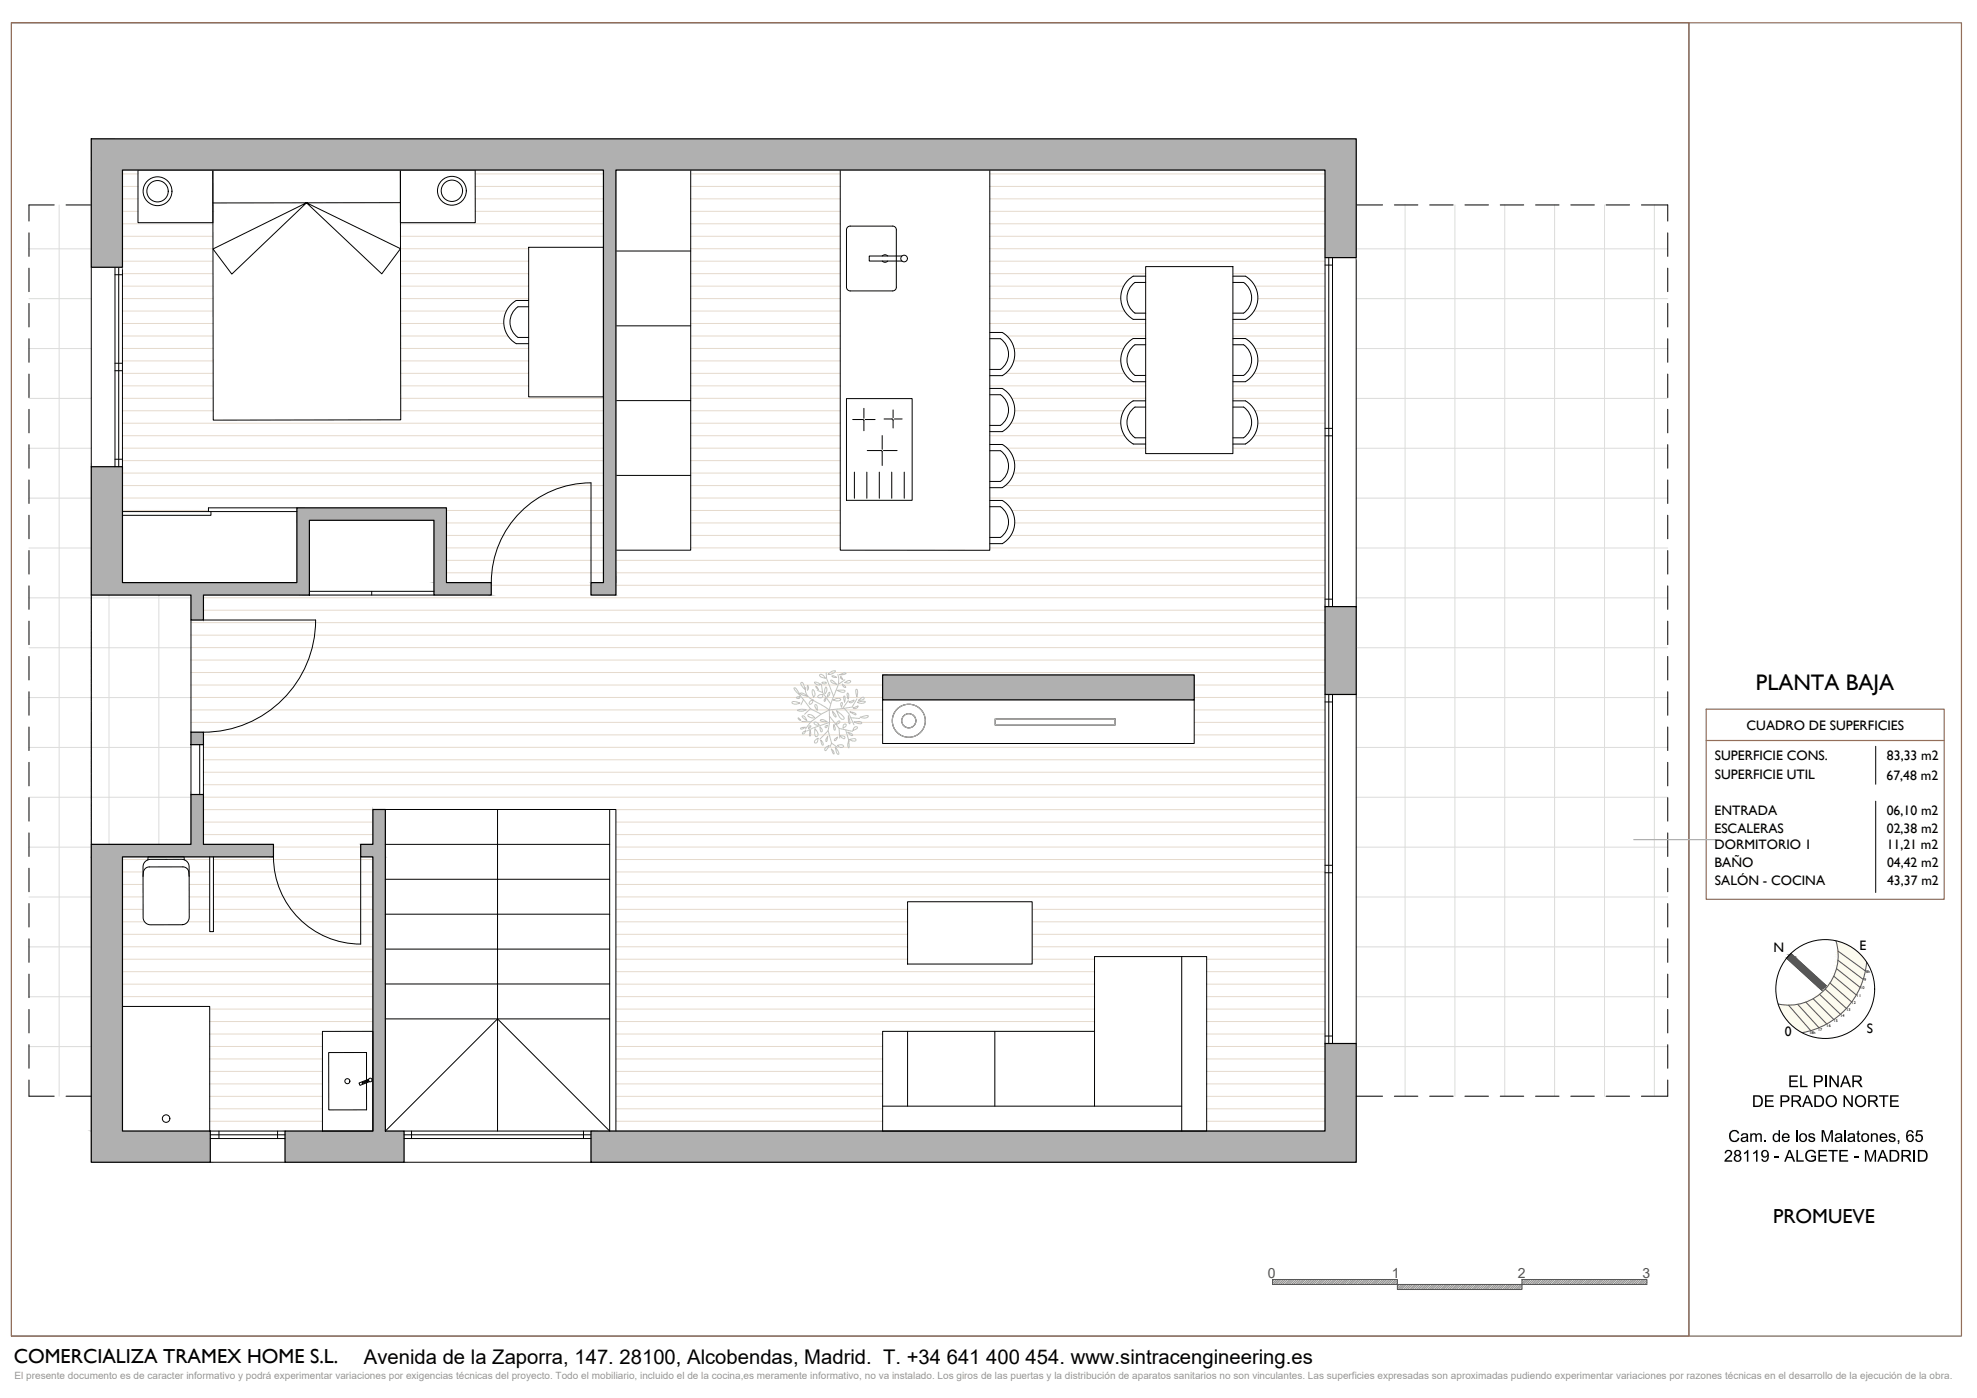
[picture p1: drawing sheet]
<svg xmlns="http://www.w3.org/2000/svg" width="420mm" height="297mm" viewBox="0 0 420 297" stroke-linecap="round" stroke-linejoin="round" font-family="sans-serif">
<defs><g id="words">
<text font-size="4.8" x="373.2" y="146.6">PLANTA BAJA</text>
<g font-size="4.3">
<text x="376.8" y="259.9">PROMUEVE</text>
<text x="2.9" y="289.7">COMERCIALIZA TRAMEX HOME S.L.</text>
<text x="77.3" y="289.7">Avenida de la Zaporra, 147. 28100, Alcobendas, Madrid. T. +34 641 400 454. www.sintracengineering.es</text>
</g>
<g font-size="3" fill="#545454">
<text x="269.5" y="271.5">0</text>
<text x="295.8" y="271.5">1</text>
<text x="322.6" y="271.5">2</text>
<text x="349" y="271.5">3</text>
</g>
<g font-size="2.9">
<text x="371.2" y="155.1">CUADRO DE SUPERFICIES</text>
<text x="364.5" y="161.5">SUPERFICIE CONS.</text>
<text x="401" y="161.5">83,33 m2</text>
<text x="364.5" y="165.6">SUPERFICIE UTIL</text>
<text x="400.9" y="165.6">67,48 m2</text>
<text x="364.4" y="173.2">ENTRADA</text>
<text x="401" y="173.2">06,10 m2</text>
<text x="364.4" y="177.1">ESCALERAS</text>
<text x="401" y="177.1">02,38 m2</text>
<text x="364.4" y="184.3">BAÑO</text>
<text x="364.4" y="180.4">DORMITORIO 1</text>
<text x="401" y="180.4">11,21 m2</text>
<text x="401" y="184.3">04,42 m2</text>
<text x="364.5" y="187.9">SALÓN - COCINA</text>
<text x="401.1" y="187.9">43,37 m2</text>
<text x="376.9" y="202.3">N</text>
<text x="395.2" y="201.9">E</text>
<text x="379.3" y="220.2">0</text>
<text x="396.7" y="219.6">S</text>
</g>
<text font-size="2.1" fill="#979797" x="3.1" y="293.1">El presente documento es de caracter informativo y podrá experimentar variaciones por exigencias técnicas del proyecto. Todo el mobiliario, incluido el de la cocina,es meramente informativo, no va instalado. Los giros de las puertas y la distribución de aparatos sanitarios no son vinculantes. Las superficies expresadas son aproximadas pudiendo experimentar variaciones por razones técnicas en el desarrollo de la ejecución de la obra.</text>
<g font-size=".9">
<text x="396.2" y="208.5">9</text>
<text x="396.6" y="206.7">8h</text>
<text x="392.4" y="214.8">13</text>
<text x="393.5" y="213.4">12</text>
<text x="394.7" y="211.8">11</text>
<text x="395.4" y="210.2">10</text>
<text x="384.5" y="219.7">18h</text>
<text x="386.4" y="219">17</text>
<text x="388.2" y="218.1">16</text>
<text x="389.7" y="217.2">15</text>
<text x="391.1" y="216">14</text>
</g>
</g></defs>
<g fill="none" stroke="#8f8f8f" stroke-width=".25">
<path d="M270.8 271.9l-.4 .4M271.3 271.9l-.9 .9M271.8 271.9l-1.1 1M272.2 271.9l-1 1M272.7 271.9l-1 1M273.2 271.9l-1.1 1M273.6 271.9l-1 1M274.1 271.9l-1 1M274.6 271.9l-1.1 1M275 271.9l-1 1M275.5 271.9l-1 1M276 271.9l-1.1 1"/>
<path d="M276.4 271.9l-1 1M276.9 271.9l-1 1M277.4 271.9l-1.1 1M277.9 271.9l-1.1 1M278.3 271.9l-1 1M278.8 271.9l-1.1 1M279.3 271.9l-1.1 1M279.7 271.9l-1 1M280.2 271.9l-1.1 1M280.7 271.9l-1.1 1M281.1 271.9l-1 1M281.6 271.9l-1.1 1"/>
<path d="M282.1 271.9l-1.1 1M282.6 271.9l-1.1 1M283 271.9l-1 1M283.5 271.9l-1.1 1M284 271.9l-1.1 1M284.5 271.9l-1.1 1M284.9 271.9l-1.1 1M285.4 271.9l-1.1 1M285.9 271.9l-1.1 1M286.3 271.9l-1.1 1M286.8 271.9l-1.1 1M287.3 271.9l-1.1 1"/>
<path d="M287.7 271.9l-1.1 1M288.2 271.9l-1.1 1M288.7 271.9l-1.1 1M289.1 271.9l-1.1 1M289.6 271.9l-1 1M290.1 271.9l-1.1 1M290.5 271.9l-1 1M291 271.9l-1 1M291.5 271.9l-1.1 1M291.9 271.9l-1 1M292.4 271.9l-1 1M292.9 271.9l-1.1 1"/>
<path d="M293.3 271.9l-1 1M293.8 271.9l-1 1M294.3 271.9l-1.1 1M294.7 271.9l-1 1M295.2 271.9l-1 1M295.7 271.9l-1.1 1M296.1 271.9l-1 1M296.6 271.9l-1 1M297 272l-1 .9M297 272.5l-.5 .4M297 272.9v.1M297.4 272.9l-.4 .5"/>
<path d="M297.9 272.9l-.9 1M298.4 272.9l-1.1 1.1M298.8 272.9l-1 1.1M299.3 272.9l-1 1.1M299.8 272.9l-1.1 1.1M300.2 272.9l-1 1.1M300.7 272.9l-1 1.1M301.2 272.9l-1.1 1.1M301.6 272.9l-1 1.1M302.1 272.9l-1 1.1M302.6 272.9l-1.1 1.1M303.1 272.9l-1.1 1.1"/>
<path d="M303.5 272.9l-1 1.1M304 272.9l-1.1 1.1M304.5 272.9l-1.1 1.1M304.9 272.9l-1 1.1M305.4 272.9l-1.1 1.1M305.9 272.9l-1.1 1.1M306.3 272.9l-1 1.1M306.8 272.9l-1.1 1.1M307.3 272.9l-1.1 1.1M307.7 272.9l-1 1.1M308.2 272.9l-1 1.1M308.7 272.9l-1.1 1.1"/>
<path d="M309.1 272.9l-1 1.1M309.7 272.9l-1.1 1.1M310.1 272.9l-1.1 1.1M310.6 272.9l-1.1 1.1M311.1 272.9l-1.1 1.1M311.5 272.9l-1.1 1.1M312 272.9l-1.1 1.1M312.5 272.9l-1.1 1.1M312.9 272.9l-1.1 1.1M313.4 272.9l-1.1 1.1M313.9 272.9l-1.1 1.1M314.3 272.9l-1.1 1.1"/>
<path d="M314.8 272.9l-1 1.1M315.3 272.9l-1.1 1.1M315.7 272.9l-1 1.1M316.2 272.9l-1 1.1M316.7 272.9l-1.1 1.1M317.1 272.9l-1 1.1M317.6 272.9l-1 1.1M318.1 272.9l-1.1 1.1M318.5 272.9l-1 1.1M319 272.9l-1 1.1M319.5 272.9l-1.1 1.1M319.9 272.9l-1 1.1"/>
<path d="M320.4 272.9l-1 1.1M320.9 272.9l-1.1 1.1M321.3 272.9l-1 1.1M321.8 272.9l-1 1.1M322.3 272.9l-1.1 1.1M322.7 272.9l-1 1.1M323.2 272.9l-1 1.1M323.5 273.1l-.9 .9M323.5 273.6l-.4 .4M323.8 271.9l-.3 .3M324.3 271.9l-.8 .8M324.7 271.9l-1 1"/>
<path d="M325.2 271.9l-1 1M325.7 271.9l-1.1 1M326.2 271.9l-1.1 1M326.6 271.9l-1 1M327.1 271.9l-1.1 1M327.6 271.9l-1.1 1M328.1 271.9l-1.1 1M328.5 271.9l-1.1 1M329 271.9l-1.1 1M329.5 271.9l-1.1 1M329.9 271.9l-1.1 1M330.4 271.9l-1.1 1"/>
<path d="M330.9 271.9l-1.1 1M331.3 271.9l-1 1M331.8 271.9l-1 1M332.3 271.9l-1.1 1M332.7 271.9l-1.1 1M333.2 271.9l-1 1M333.7 271.9l-1.1 1M334.1 271.9l-1 1M334.6 271.9l-1 1M335.1 271.9l-1.1 1M335.5 271.9l-1 1M336 271.9l-1 1"/>
<path d="M336.5 271.9l-1.1 1M336.9 271.9l-1 1M337.4 271.9l-1 1M337.9 271.9l-1.1 1M338.3 271.9l-1 1M338.8 271.9l-1 1M339.3 271.9l-1.1 1M339.7 271.9l-1 1M340.2 271.9l-1 1M340.7 271.9l-1.1 1M341.2 271.9l-1.1 1M341.6 271.9l-1 1"/>
<path d="M342.1 271.9l-1.1 1M342.6 271.9l-1.1 1M343 271.9l-1 1M343.5 271.9l-1.1 1M344 271.9l-1.1 1M344.4 271.9l-1 1M344.9 271.9l-1.1 1M345.4 271.9l-1.1 1M345.9 271.9l-1.1 1M346.3 271.9l-1 1M346.8 271.9l-1.1 1M347.2 271.9l-1 1"/>
<path d="M347.7 271.9l-1 1M348.2 271.9l-1.1 1M348.7 271.9l-1.1 1M349.2 271.9l-1.1 1M349.6 271.9l-1.1 1M350 272l-1 .9M350 272.4l-.5 .5M350 272.9h-.1"/>
</g>
<!-- layer: -TABIQUES -->
<g fill="none" stroke="#545454" stroke-width=".21">
<path d="M2.4 4.8h356.5v279.1h-356.5zM390.2 199.9a10.5 10.5 0 0 1-12.3 13.4M379.7 203.6l.9-1 7.8 7.1-1 1-7.7-7.1M380.1 213.6l4.7 5.4M382 213.4l4.6 5M383.8 212.9l4.4 4.7M385.3 212.2l4.4 4.4M386.7 211.3l4.4 4.2M387.9 210.1l4.5 4.2M388.9 208.9l4.6 4M389.7 207.4l4.8 4M390.3 205.8l5 4"/>
<path d="M390.6 202.1l5.8 4.2M390.6 204l5.4 4.1M396.7 204.4a16.6 16.6 0 0 1-13.7 15M270.4 271.9h26.6v1h-26.6zM297 272.9h26.5v1.1h-26.5zM323.5 271.9h26.5v1h-26.5z"/>
</g>
<!-- layer: SUELO VIVIENDA -->
<g fill="none" stroke="#e5dacd" stroke-width=".21">
<path d="M26 37h3.3M26 39.6h3.3M101 37h27.2M101 39.6h27.2M146.8 37h31.8M146.8 39.6h31.8M210.4 37h71.2M210.4 39.6h71.2M26 42.3h3.3M26 44.9h3.3M26 47.5h19.3M26 50.2h19.3"/>
<path d="M26 52.8h19.4M26 55.5h19.3M26 58.1h19.3M45.3 44.9h.1M49.2 58.1h.2M81.1 58.1h.1M85.1 47.5h43.1M85.1 50.2h43.1M85.1 52.8h27.3M85.1 55.5h27.3M85.1 58.1h27.3M101 42.3h27.2"/>
<path d="M101 44.9h27.2M146.8 42.3h31.8M146.8 44.9h31.8M146.8 47.5h31.8M146.8 50.2h31.8M146.8 52.8h31.8M146.8 55.5h31.8M146.8 58.1h31.8M210.4 42.3h71.2M210.4 44.9h71.2M210.4 47.5h71.2M210.4 50.2h71.2"/>
<path d="M210.4 52.8h71.2M210.4 55.5h71.2M210.4 58.1h33.1M262 58.1h19.6M26 79.3h19.3M26 60.8h19.3M26 63.4h19.3M26 66.1h19.3M26 68.7h19.3M26 71.4h19.3M26 74h19.3M26 76.7h19.3"/>
<path d="M85.1 60.8h27.3M85.1 63.4h27.3M85.1 66.1h22.5M85.1 68.7h22M85.1 71.4h22.9M85.1 74h27.3M85.1 76.7h27.3M85.2 79.3h27.2M146.8 79.3h31.8M146.8 60.8h31.8M146.8 63.4h31.8M146.8 66.1h31.8"/>
<path d="M146.8 68.7h31.8M146.8 71.4h31.8M146.8 74h31.8M146.8 76.7h31.8M210.4 60.8h28.4M210.4 63.4h27.8M210.4 66.1h28.6M210.4 68.7h33.1M213.7 79.3h25.3M214 71.4h29.5M215.4 76.7h22.8M215.5 74h23.3"/>
<path d="M262 68.7h19.6M262 71.4h19.6M266.5 79.3h15.1M266.5 66.1h15.1M266.7 60.8h14.9M266.7 74h14.9M267.3 63.4h14.3M267.3 76.7h14.3M26 82h19.3M26 84.6h19.3M26 87.3h19.3M26 89.9h102.2"/>
<path d="M26 92.6h102.2M26 95.2h102.2M26 97.9h102.2M85.2 82h27.2M85.2 84.6h43M85.2 87.3h43M146.8 82h31.8M146.8 84.6h31.8M146.8 87.3h31.8M146.8 89.9h31.8M146.8 92.6h31.8M146.8 95.2h31.8"/>
<path d="M146.8 97.9h31.8M210.4 82h33.1M210.4 92.6h28.6M214 95.2h29.5M214.9 89.9h23.3M215 84.6h28.5M215.5 97.9h66.1M215.6 87.3h23.2M262 82h19.6M262 84.6h19.6M262 95.2h19.6M266.5 92.6h15.1"/>
<path d="M266.7 87.3h14.9M267.3 89.9h14.3M26 100.5h102.2M26 103.2h102.2M26 105.8h102.2M26 108.5h18.3M94.9 108.5h33.3M94.9 111.1h33.3M94.9 113.8h33.3M94.9 116.4h33.3M94.9 119.1h33.3M130.9 119.1h150.7"/>
<path d="M146.8 100.5h31.8M146.8 103.2h31.8M146.8 105.8h31.8M146.8 108.5h31.8M146.8 111.1h31.8M146.8 113.8h31.8M146.8 116.4h31.8M210.4 105.8h71.2M210.4 116.4h71.2M213.7 103.2h67.9M214.8 113.8h66.8M215 108.5h66.6"/>
<path d="M215.4 100.5h66.2M215.6 111.1h66M40.6 132.3h241M40.6 135h241M40.6 137.6h241M43.2 127h238.4M43.2 129.7h238.4M94.9 121.7h33.3M104.4 124.4h21.2M130.9 121.7h150.7M130.9 124.4h150.7M40.6 140.2h241"/>
<path d="M40.6 142.9h241M40.6 145.5h147M40.6 148.2h147M40.6 150.8h147M40.6 153.5h147M43.2 156.1h144.4M43.2 158.8h238.4M253.8 145.5h27.8M253.8 148.2h27.8M253.8 150.8h27.8M253.8 153.5h27.8M253.8 156.1h27.8"/>
<path d="M43.2 161.4h238.4M43.2 164.1h238.4M43.2 166.7h238.4M43.2 169.4h238.4M43.2 172h36M43.2 174.7h36M43.2 177.3h36M58.1 180h18.6M130.9 172h150.7M130.9 174.7h150.7M130.9 177.3h150.7M130.9 180h150.7"/>
<path d="M26 182.6h5.5M26 185.3h4.4M26 187.9h4.4M26 190.6h4.4M26 193.2h4.4M26 195.9h4.7M26 198.5h53.2M39.1 182.6h5.5M39.9 195.9h4.7M40.2 185.3h4.4M40.2 187.9h4.4M40.2 190.6h4.4"/>
<path d="M40.2 193.2h4.4M45.4 182.6h33.8M45.4 185.3h33.8M45.4 187.9h33.8M45.4 190.6h33.8M45.4 193.2h33.8M45.4 195.9h33.8M130.9 182.6h150.7M130.9 185.3h150.7M130.9 187.9h150.7M130.9 190.6h150.7M130.9 193.2h62"/>
<path d="M130.9 195.9h62M130.9 198.5h62M219.4 193.2h62.2M219.4 195.9h62.2M219.4 198.5h62.2M26 201.2h53.2M26 203.8h53.2M26 206.5h53.2M26 209.1h53.2M26 211.8h53.2M44.6 214.4h34.6M44.6 217.1h34.6"/>
<path d="M44.6 219.7h23.9M130.9 201.2h62M130.9 203.8h62M130.9 206.5h101.7M130.9 209.1h101.7M130.9 211.8h101.7M130.9 214.4h101.7M130.9 217.1h101.7M130.9 219.7h56.7M219.4 201.2h62.2M219.4 203.8h13.2M256.4 203.8h25.2"/>
<path d="M256.4 206.5h25.2M256.4 209.1h25.2M256.4 211.8h25.2M256.4 214.4h25.2M256.4 217.1h25.2M256.4 219.7h25.2M44.6 222.4h23.9M44.6 225h23.9M44.6 227.6h23.9M44.6 230.3h23.9M44.6 232.9h23.9M44.6 235.6h23.9"/>
<path d="M44.6 238.2h23.9M130.9 222.4h56.7M130.9 225h56.7M130.9 227.6h56.7M130.9 230.3h56.7M130.9 232.9h56.7M130.9 235.6h56.7M130.9 238.2h56.7M256.4 222.4h25.2M256.4 225h25.2M256.4 227.6h25.2M256.4 230.3h25.2"/>
<path d="M256.4 232.9h25.2M256.4 235.6h25.2M256.4 238.2h25.2"/>
</g>
<!-- layer: 7-sombreado -->
<g fill="none" stroke="#dbdbdb" stroke-width=".21">
<path d="M6.2 52.9h13.2M12.6 43.5v189.4M288.2 52.9h66.2M298.6 43.5v189.4M309.2 43.5v189.4M319.8 43.5v189.4M330.4 43.5v189.4M341 43.5v189.4M351.6 43.5v189.4M6.2 74.1h13.2M6.2 63.5h13.2M288.2 74.1h66.2"/>
<path d="M288.2 63.5h66.2M6.2 95.2h13.2M6.2 84.7h13.2M288.2 95.2h66.2M288.2 84.7h66.2M6.2 116.4h13.2M6.2 105.8h13.2M288.2 116.4h66.2M288.2 105.8h66.2M6.2 137.6h34.4M6.2 127h34.4M23.2 126.4v53"/>
<path d="M33.8 126.4v53M288.2 137.6h66.2M288.2 127h66.2M6.2 158.8h34.4M6.2 148.2h34.4M288.2 158.8h66.2M288.2 148.2h66.2M6.2 169.4h34.4M6.2 180h13.2M288.2 180h66.2M288.2 169.4h66.2M6.2 190.6h13.2"/>
<path d="M288.2 190.6h66.2M6.2 211.8h13.2M6.2 201.2h13.2M288.2 211.8h66.2M288.2 201.2h66.2M6.2 222.4h13.2M288.2 222.4h66.2"/>
</g>
<!-- layer: MUROS -->
<g fill="#b0b0b0" stroke="#b0b0b0" stroke-width=".21">
<path d="M63.1 107.9l31.8 2.6v-2.6zM63.1 107.9l31.8 2.6h-31.8z"/>
<path d="M92.2 110.5l2.7 13.3v-13.3zM92.2 110.5l2.7 13.3h-2.7z"/>
<path d="M63.1 110.5l2.7 13.3v-13.3zM63.1 110.5l2.7 13.3h-2.7z"/>
<path d="M19.4 99.2l6.6 24.6v-24.6zM19.4 99.2l6.6 24.6h-6.6z"/>
<path d="M92.2 123.8l12.2 2.6v-2.6zM92.2 123.8l12.2 2.6h-12.2z"/>
<path d="M19.4 123.8l46.4 2.6v-2.6zM19.4 123.8l46.4 2.6h-46.4z"/>
<path d="M40.6 126.4l2.6 5.3v-5.3zM40.6 126.4l2.6 5.3h-2.6z"/>
<path d="M281.6 128.9l6.6 18.7v-18.7zM281.6 128.9l6.6 18.7h-6.6z"/>
<path d="M187.6 143.4l66.2 5.3v-5.3zM187.6 143.4l66.2 5.3h-66.2z"/>
<path d="M40.6 155.6l2.6 2.6v-2.6zM40.6 155.6l2.6 2.6h-2.6z"/>
<path d="M79.2 172l2.7 7.4v-7.4zM79.2 172l2.7 7.4h-2.7z"/>
<path d="M40.6 168.8l2.6 10.6v-10.6zM40.6 168.8l2.6 10.6h-2.6z"/>
<path d="M76.7 179.4l5.2 2.7v-2.7zM76.7 179.4l5.2 2.7h-5.2z"/>
<path d="M19.4 179.4l38.7 2.7v-2.7zM19.4 179.4l38.7 2.7h-38.7z"/>
<path d="M281.6 221.7l6.6 18.6v-18.6zM281.6 221.7l6.6 18.6h-6.6z"/>
<path d="M79.2 182.1l2.7 58.2v-58.2zM79.2 182.1l2.7 58.2h-2.7z"/>
<path d="M19.4 182.1l6.6 58.2v-58.2zM19.4 182.1l6.6 58.2h-6.6z"/>
<path d="M125.6 240.3l162.6 6.6v-6.6zM125.6 240.3l162.6 6.6h-162.6z"/>
<path d="M60.6 240.3l25.3 6.6v-6.6zM60.6 240.3l25.3 6.6h-25.3z"/>
<path d="M19.4 240.3l25.3 6.6v-6.6zM19.4 240.3l25.3 6.6h-25.3z"/>
<path d="M19.4 29.5l268.8 6.6v-6.6zM19.4 29.5l268.8 6.6h-268.8z"/>
<path d="M281.6 36.1l6.6 18.6v-18.6zM281.6 36.1l6.6 18.6h-6.6z"/>
<path d="M19.4 36.1l6.6 20.7v-20.7zM19.4 36.1l6.6 20.7h-6.6z"/>
<path d="M128.2 36.1l2.7 87.7v-87.7zM128.2 36.1l2.7 87.7h-2.7z"/>
<path d="M125.6 123.8l5.3 2.6v-2.6zM125.6 123.8l5.3 2.6h-5.3z"/>
</g>
<g fill="none" stroke="#000" stroke-width=".21">
<path d="M29.3 36.1h15.9l.1 11.2h-16zM45.2 36.1h39.9l.1 53.1-39.9 .1zM85.1 36.1h15.9v11.2h-15.9zM146.8 36.1v80.8h-15.9M178.6 36.1v80.8h31.8v-80.8M19.4 56.8v42.4M24.4 56.8v42.4M24.4 58.4h1.6M25.2 56.8v42.4M26 56.8v42.4M85.1 43.1h-20l16 15.1 4-5.4-20-9.7-19.8 9.8 4 5.3 15.8-15.1h-19.9M112.4 52.5h15.8v31.8h-15.8z"/>
<path d="M130.9 53.3h15.9M243.5 58.7h-2.7a5.3 5.3 0 0 0 0 9.2h2.7M243.5 56.6h18.5v39.8h-18.5zM262 58.7h2.7M264.7 58.7a5.3 5.3 0 0 1 0 9.2M281.6 54.7v74.2M281.6 56.3h1.6M282.4 54.7v74.2M283.2 54.7v74.2M288.2 54.7v74.2M24.4 78.8h1.6M24.4 77.2h1.6"/>
<path d="M112.4 63.8h-2.7a5.3 5.3 0 0 0 0 9.2h2.7M112.4 65.2h-2.3a4 4 0 0 0 0 6.5h2.3M130.9 69.2h15.9M210.4 70.6h2.6a5.3 5.3 0 0 1 0 9.2h-2.6M210.4 72h2.2a4 4 0 0 1 0 6.5h-2.2M241.2 60h2.3M241.2 60a4 4 0 0 0 0 6.5h2.3M243.5 71.9h-2.7a5.3 5.3 0 0 0 0 9.2M243.5 73.3l-2.3-.1a4 4 0 0 0 0 6.6h2.3M262 73.3l2.3-.1a4 4 0 0 1 0 6.6h-2.3M262 71.9h2.7M262 67.9h2.7"/>
<path d="M262 60h2.3M264.3 60a4 4 0 0 1 0 6.5h-2.3M264.7 71.9a5.3 5.3 0 0 1 0 9.2M24.4 97.6h1.6M130.9 85.1h15.9M210.4 95.8h2.2a4 4 0 0 1 0 6.5h-2.2M210.4 82.5h2.6a5.3 5.3 0 0 1 0 9.2h-2.6M210.4 94.4h2.6M210.4 83.9h2.2M212.6 83.9a4 4 0 0 1 0 6.5h-2.2M213 94.4a5.3 5.3 0 0 1 0 9.2h-2.6M240.8 81.1h2.7"/>
<path d="M243.5 85.2h-2.7a5.3 5.3 0 0 0 0 9.1h2.7M243.5 86.5h-2.3a4 4 0 0 0 0 6.5h2.3M262 86.5h2.3a4 4 0 0 1 0 6.5h-2.3M262 85.2h2.7M262 94.3h2.7M262 81.1h2.7M264.7 85.2a5.3 5.3 0 0 1 0 9.1M281.6 91h1.6M281.6 92.6h1.6M26 108.7h37.1M44.8 108.7v.8h-18.8M63.1 107.9h-18.8v.8"/>
<path d="M130.9 101h15.9M210.4 106.3h2.6a5.3 5.3 0 0 1 0 9.2h-2.6M210.4 107.7h2.2a4 4 0 0 1 0 6.5h-2.2M43.2 131.7h23.9M65.8 126.4h26.4M65.8 125.6h26.4M67.1 131.7a23.8 23.8 0 0 1-23.9 23.9M79 125.6v.8M104.4 123.8a21.2 21.2 0 0 1 21.2-21.2v21.2M281.6 127.3h1.6M40.6 158.2v10.6M42.4 158.2v10.6"/>
<path d="M43.2 158.2v10.6M187.6 148.7v9.3h66.2v-9.3M211.5 152.8h25.5v1.3h-25.5zM281.6 147.6v74.1M281.6 149.1h1.6M282.4 147.6v74.1M283.2 147.6v74.1M288.2 147.6v74.1M44.6 182.1v15.8h.8v-15.8M58.1 182.1a18.5 18.5 0 0 0 18.6 18.5v-18.5M192.9 191.6h26.5v13.2h-26.5zM281.6 185.4h1.6"/>
<path d="M281.6 183.9h1.6M192.9 219.1v15.9M211.4 219.1v15.9M232.6 219.1h-45v21.2h68.8v-37.1h-23.8v31.8M251.1 203.2v37.1M187.6 235h63.5M281.6 220.1h1.6M44.7 240.3h15.9M44.7 246.9h15.9M44.7 241.1h15.9M44.7 241.9h15.9M46.5 240.3v1.6"/>
<path d="M59 240.3v1.6M85.9 240.3h39.7M85.9 246.9h39.7M85.9 241.1h39.7M85.9 241.9h39.7M87.5 240.3v1.6M124 240.3v1.6M130.9 240.3v-68.3h-1.3v68.3"/>
<circle cx="33.5" cy="40.6" r="3.1"/>
<circle cx="33.5" cy="40.6" r="2.27"/>
<circle cx="96" cy="40.5" r="3.1"/>
<circle cx="96" cy="40.5" r="2.27"/>
<circle cx="193.1" cy="153.1" r="3.5"/>
<circle cx="193.1" cy="153.1" r="1.51"/>
</g>
<!-- layer: -SANITARIOS -->
<g fill="none" stroke="#000" stroke-width=".21">
<path d="M180.1 48.3l.6-.3h9a.8 .8 0 0 1 .8 .8v12.2a.8 .8 0 0 1-.8 .8h-9a.8 .8 0 0 1-.8-.8v-12.2zM187.5 55.5l.6 .2 .6-.2M187.5 54.4l.6-.3 .6 .3M191.7 54.4h-7v1.1h7M179.9 84.7h14v21.6h-14zM181.2 89.1h2.1l.3 .2v2.2M183.6 86.8v2.1M183.9 89.1h2.1M184.3 95.7h2.9l.3 .2v3M187.5 92.5v3M187.7 95.7h3M187.9 89h1.6"/>
<path d="M189.5 89l.3 .3M189.8 87.1v1.7M189.8 89.3v1.6M190.1 89h1.6M181.6 100.3v5.6M184.2 100.3v5.6M186.9 100.3v5.6M189.5 100.3v5.6M192.2 100.3v5.6M31.5 182.1h7.6l.1 .6a1.61 1.61 0 0 1 1 1.5v10.7a1.59 1.59 0 0 1-1.6 1.6h-6.6a1.59 1.59 0 0 1-1.6-1.6v-10.7a2.21 2.21 0 0 1 1.1-1.6zM39.2 182.7l-.6-.1h-6.6l-.6 .1M40.2 186.2a2.02 2.02 0 0 0-.4-1.6l-.7-.4h-7.4a1.27 1.27 0 0 0-1.2 1l-.1 1"/>
<path d="M26 213.8h18.6v26.5M68.5 219.1h10.7v21.2h-10.7zM77.9 229.5v-5.9h-8.1l.1 12.2h8v-5.7M77.9 229.6v.3M78.3 229.5l-1.4 .5 .1 .2 1.4-.5M78.3 229.3l-2 .8 .2 .5 2-.8"/>
<circle cx="192.1" cy="54.9" r=".7"/>
<circle cx="35.3" cy="237.7" r=".8"/>
<circle cx="73.8" cy="229.7" r=".53"/>
<circle cx="78.7" cy="229.5" r=".39"/>
</g>
<!-- layer: -AUXILIARES -->
<g fill="none" stroke="#000" stroke-width=".21">
<path d="M6.2 49.5v5M6.2 57v5M11.5 43.5h-5.3v3.5M14 43.5h5.4M288.2 43.5h5.6M296.3 43.5h5M303.8 43.5h5M311.3 43.5h5M318.8 43.5h5M326.3 43.5h5M333.8 43.5h5M341.3 43.5h5"/>
<path d="M348.8 43.5h5.6v3.5M354.4 49.5v5M354.4 57v5M6.2 64.5v5M6.2 72v5M6.2 79.5v5M354.4 64.5v5M354.4 72v5M354.4 79.5v5M6.2 87v5M6.2 94.5v5M354.4 87v5"/>
<path d="M354.4 94.5v5M6.2 102v5M6.2 109.5v5M6.2 117v5M354.4 102v5M354.4 109.5v5M354.4 117v5M6.2 124.5v5M6.2 132v5M6.2 139.5v5M19.4 126.4v53M354.4 124.5v5"/>
<path d="M354.4 132v5M354.4 139.5v5M6.2 147v5M6.2 154.5v5M354.4 147v5M354.4 154.5v5M6.2 162v5M6.2 169.5v5M6.2 177v5M354.4 162v5M354.4 169.5v5M354.4 177v5"/>
<path d="M6.2 184.5v5M6.2 192v5M6.2 199.5v5M354.4 184.5v5M354.4 192v5M354.4 199.5v5M6.2 207v5M6.2 214.5v5M354.4 207v5M354.4 214.5v5M6.2 222v5M6.2 229.5v3.4h5.3"/>
<path d="M14 232.9h5.4M288.2 232.9h5.6M296.3 232.9h5M303.8 232.9h5M311.3 232.9h5M318.8 232.9h5M326.3 232.9h5M333.8 232.9h5M341.3 232.9h5M354.4 229.5v3.4h-5.6M354.4 222v5"/>
</g>
<!-- layer: -PAREDES -->
<g fill="none" stroke="#000" stroke-width=".21">
<path d="M40.6 131.7v23.9M81.9 172h47.7M81.9 179.4h47.7M105.7 172v68.3M81.9 186.8h47.7M81.9 194.2h47.7M81.9 216.5h47.7M81.9 201.7h47.7M81.9 209.1h47.7M81.9 240.3l23.8-23.8 23.9 23.8"/>
<circle cx="387.9" cy="210.1" r="10.5"/>
</g>
<!-- layer: MUROS -->
<g fill="none" stroke="#b0b0b0" stroke-width=".25">
<path d="M211.5 152.8h25.5v1.3h-25.5zM347.2 178.4h17.4"/>
<circle cx="193.1" cy="153.1" r="3.5"/>
<circle cx="193.1" cy="153.1" r="1.51"/>
</g>
<!-- layer: CAY -->
<g fill="none" stroke="#bbd8b1" stroke-width=".21">
<path d="M168.3 149.2l.6-.1 1.1 .3a1.1 1.1 0 0 1-1.7-.2zM168.7 146.2l.3-.1 .2 .3 .9 1.4-.9-.8zM169.3 148.2l.7-.2a.34 .34 0 0 1-.3 .4 .34 .34 0 0 1-.4-.2zM169.5 150.9l.9-.2 .9 .1-.9 .3-.8-.1zM169.6 152.5l.6 .6-.3-.2zM170.1 147.3h.7l.8 .6-1.2-.3zM170.1 147.9l2.1 2.7 2.3 1.1M170.2 154.7l.9-.2a.74 .74 0 0 1-1 .3zM170.2 145.1l.1-.1a.47 .47 0 0 1 .6 .6l.2 .9-.7-.8-.2-.4zM170.5 152.1a1 1 0 0 1 1 1l-.9-.7zM170.6 155.7l.6-.4a.52 .52 0 0 1-.6 .6zM170.8 148.6l-.6 1.2"/>
<path d="M171.7 145.6a.79 .79 0 0 1-.1 1.1zM171.7 151.9h.1a1.18 1.18 0 0 1 1.3 .5 .98 .98 0 0 1-1.4-.5zM172.1 154.2a.17 .17 0 0 1 .2 0 .17 .17 0 0 1 0 .3l-.5 .3zM172.2 155.1a1 1 0 0 1-.1 1.3l-.1-.2zM172.2 149l.6-.3a.65 .65 0 0 1-.8 .9v-.3zM172.2 150.6l-1.2 1.2M172.3 153.4l-1.1 1.5M172.7 146.6a1.03 1.03 0 0 1 .2 1.5 1.7 1.7 0 0 1-.2-1.5zM173 153.5a.77 .77 0 0 1 1.1 .5h-.7zM173.1 145h.5l.7 .4a.88 .88 0 0 1-1.2-.4zM173.2 149.8a.37 .37 0 0 1 .4 .1 .37 .37 0 0 1 .1 .4v.6l-.5-.7zM173.2 154.9l.5 .6a.53 .53 0 0 1 .2 .7 .53 .53 0 0 1-.6 .3l-.2-.5z"/>
<path d="M173.2 157.3l.7-.4-.3 .9a.3 .3 0 0 1-.5 0 .3 .3 0 0 1 .1-.5zM173.4 145.8l.3 .3 .2 .4zM173.7 146.6l1.1 .6M174 147.8l.9-.2a.58 .58 0 0 1-.4 .6 .58 .58 0 0 1-.7-.2zM174.2 143.3a1.01 1.01 0 0 1 1.2 .8l-.9-.3-.3-.3zM174.3 154.4a.66 .66 0 0 1 .3 1.1 .81 .81 0 0 1-.3-1.1zM174.4 153a1.23 1.23 0 0 1 1.3 .3h-.8l-.5-.2zM174.5 157.3a.7 .7 0 0 1 .3 1l-.1-.1zM174.6 145.4l.2 1.8 1.7 2.3M174.7 145h.1a.55 .55 0 0 1 .8 .1l-.4 .2zM175.4 148.4l.1 .2-.3 .5v-.3zM175.4 154.3l.4-.2a.35 .35 0 0 1 0 .4 .35 .35 0 0 1-.4 .1z"/>
<path d="M175.5 158.8l.7-.4-.7 1.1a.36 .36 0 0 1-.3-.3 .36 .36 0 0 1 .3-.4zM175.5 146l.2 .2v.4l-.3 .8-.1-.8zM175.6 142.9l.1 1.3 1.5 3.8M175.9 156.4l-.1 .9-.2 .3a.84 .84 0 0 1 .3-1.2zM176 143.3a1.45 1.45 0 0 1 1.6-.7 1.56 1.56 0 0 1-1.6 .7zM176 155.3l-1.7 1.8M176.2 147.1l.2 .1-.1 .4-.5 .5zM176.2 150.8l-1.7 .9-2.2 1.7-1.9-.1M176.3 152.2l2 2.6 .2 2M176.3 153.5l-.3 1.8 .7 2.6-.3 .8M176.6 144.5h.3l.9 .9a1.02 1.02 0 0 1-1.2-.8zM176.7 159.2a.66 .66 0 0 1 .4 1z"/>
<path d="M176.7 157.9l1.2 .9M176.8 143.6l1 .3a.76 .76 0 0 1-1-.3zM176.9 151.1l.8 1.2a.78 .78 0 0 1-.7-1zM177.1 148.7a1.26 1.26 0 0 1 1.4-.2l.2 .1a.72 .72 0 0 1-1.1 .3zM177.2 154a.92 .92 0 0 1 .2 1.1l-.2-.4zM177.5 157l.5-.4a.68 .68 0 0 1-.7 .8zM177.5 158.7l.7 1.1v.5a.9 .9 0 0 1-.6-1.1zM177.8 151l1.5 1.4v.4h-.3l-.6-.4zM177.9 146.7l1.4-.1 .3 .1a.52 .52 0 0 1-.4 .5 .52 .52 0 0 1-.6-.2zM178 153.4l.1-.1a.22 .22 0 0 1 .3-.1 .22 .22 0 0 1 0 .4l-.7 .3zM178 158.4a.88 .88 0 0 1 1.3 .2l-.3 .2a.87 .87 0 0 1-1-.4zM178.1 143.3a4.3 4.3 0 0 1-.4 3.3l-.7 1.8-.8 2.4-1.8-1.1a8.5 8.5 0 0 1-2.9-2l-.3-.7v-.9"/>
<path d="M178.3 154.8l2.9 .6M178.4 156.3l1 .2a.24 .24 0 0 1 .1 .3 .24 .24 0 0 1-.3 .1zM178.4 143.4l1.4-.4a.59 .59 0 0 1-.9 .4zM178.6 143.7l.5 .7-.1-.1a.39 .39 0 0 1-.4-.6zM178.8 149.3a.41 .41 0 0 1 .3 .3 .41 .41 0 0 1-.2 .4l-.1 .2-.1-.6zM179 145.4a.74 .74 0 0 1 .7 .7 .76 .76 0 0 1-.7-.7zM179.3 154a.3 .3 0 0 1 .4-.2 .3 .3 0 0 1 0 .5l-.5 .4zM179.3 147.9a.7 .7 0 0 1 .3 1.1l-.1 .2zM179.4 150.5l1 1.1 1.1 2.4M179.5 145a.89 .89 0 0 1 1.3-.3l-.1 .3-.3 .1zM179.6 144.4l-1.4 1M179.7 155.1l.8 2.5"/>
<path d="M180.1 147.3a.63 .63 0 0 1 .2 1l-.1 .2zM180.2 155.6l.6 .2 .4 .4a.4 .4 0 0 1-.4 .1 .4 .4 0 0 1-.3-.3zM180.3 148.8l-1.2 1.7-2.9 .3 .1 2.7-3.5 1.2-1.4 .6M180.3 152.1l.3 1.7a1.14 1.14 0 0 1-.3-1.3zM180.4 157.3v.3a1.12 1.12 0 0 1 0 1.3l-.2-.5zM180.4 149.1l1-.4a.56 .56 0 0 1-.3 .6 .56 .56 0 0 1-.7-.2zM180.5 157.1l1.2-.2a.27 .27 0 0 1 .2 .4 .27 .27 0 0 1-.3 .2zM180.7 151.3l.9 .2 .3 .3-.2 .1zM180.8 152.5l1.9 .2M181.3 150.4l.4-.1a.47 .47 0 0 1 .7-.2l-.4 .4a.49 .49 0 0 1-.7-.1zM181.5 153.4l1.1-.1 .5 .2v.1a1.41 1.41 0 0 1-1.6-.2zM181.6 154.6a.33 .33 0 0 1 .3-.2 .33 .33 0 0 1 .3 .3l-.9 .5z"/>
<path d="M182 146.5a.8 .8 0 0 1 .2 1.2l-.1 .3-.2-1.2zM182.1 148.5l-1 1.7-2 .3M182.2 149.2l.9-.2a.54 .54 0 0 1 .8 .2l-.7 .3zM182.5 148.8l.8-.6a.24 .24 0 0 1 .4 .1 .24 .24 0 0 1-.2 .3zM182.8 152.4l1.1-.3h.6a.89 .89 0 0 1-1.4 .4z"/>
</g>
<!-- layer: -PILARES Y FACHADA -->
<path d="M19.4 29.5h268.8v25.2h-6.6v-18.6h-150.7v90.3h-5.3v-2.6h2.6v-87.7h-102.2v20.7h-6.6zM19.4 99.2h6.6v24.6h37.1v-15.9h31.8v15.9h9.5v2.6h-12.2v-15.9h-26.4v15.9h-22.6v5.3h-2.6v-5.3h-21.2zM281.6 128.9h6.6v18.7h-6.6zM40.6 155.6h2.6v2.6h-2.6zM187.6 143.4h66.2v5.3h-66.2zM19.4 179.4h21.2v-10.6h2.6v10.6h14.9v2.7h-32.1v58.2h18.7v6.6h-25.3zM79.2 172h2.7v68.3h4v6.6h-25.3v-6.6h18.6v-58.2h-2.5v-2.7h2.5zM125.6 240.3h156v-18.6h6.6v25.2h-162.6z" fill="none" stroke="#000" stroke-width=".25"/>
<!-- layer: PDF_0 -->
<path d="M2.4 4.8h414.5v279.1h-414.5zM358.9 4.8v279.1M362.6 150.7h50.6v40.4h-50.6zM362.6 157.3h50.6" fill="none" stroke="#946c57" stroke-width=".25"/>
<!-- layer: PDF_Texto -->
<g fill="#000">
<path d="M375.1 232.7h1.8v.3h-1.5v.8h1.4v.3h-1.4v.8h1.6v.3h-1.9zM380.3 228.5h1.8v.3h-1.5v.8h1.4v.3h-1.4v.8h1.5v.3h-1.8zM382.6 228.5h.3v2.2h1.3v.3h-1.6zM388.8 228.5h.3l1.4 2v-2h.3v2.5h-.4l-1.3-2v2h-.3zM391.8 232.7h.3l1.3 2v-2h.4v2.5h-.4l-1.3-2v2h-.3zM399.4 232.7h1.9v.3h-.8v2.2h-.3v-2.2h-.8zM401.7 232.7h1.8v.3h-1.5v.8h1.4v.3h-1.4v.8h1.6v.3h-1.9zM366.7 244.6l.8-.3 .5 .4v.7l-1.1 1.1h1.2v.3h-1.6l.1-.4 1-1 .2-.4-.1-.3-.5-.1-.2 .1-.1 .4-.4-.1zM367.8 240.4l.9-.3 .4 .1 .4 .3 .1 .3-.3 .1-.4-.5h-.6l-.3 .3-.2 .4 .1 .8 .4 .4h.7l.3-.6 .4 .1-.5 .7-1 .1-.6-.5-.1-.9zM370.6 244.9l.8-.6h.2v2.5h-.3v-1.9l-.7 .3zM372.6 244.9l.7-.6h.2v2.5h-.3v-1.9l-.6 .3zM372 240.8h.2v.3l.4-.3 .5 .1a.34 .34 0 0 0 .6-.1h.5l.2 .3v1.5h-.3v-1.3l-.3-.3-.4 .4v1.2h-.4v-1.4l-.2-.2-.5 .3v1.3h-.3z"/>
<path d="M375 242.3h.3v.3h-.3zM377.2 245.8h.9v.3h-.9zM381.8 244.3h.3v2.2h1.2v.3h-1.5zM384.5 241l.5-.2 .6 .2 .1 .3h-.3l-.3-.3-.5 .2 .1 .2 1 .4 .1 .4-.2 .3-.7 .2-.5-.3-.1-.3 .3-.1 .3 .4h.4l.2-.3-.2-.2-.8-.3-.2-.4zM384 244.6l.7-.3 1 .3 .2 .4-.3 .1-.2-.4-.3-.1-.8 .1-.2 .4-.1 .7 .2 .5 .8 .3 .6-.3v-.4h-.7v-.3h1v.9l-.9 .4-.5-.1-.5-.2-.4-.9 .1-.6zM386.5 244.3h1.8v.3h-1.5v.8h1.4v.3h-1.4v.8h1.5v.3h-1.8zM387.1 240.1h.5l.7 2.2 .8-2.2h.4v2.5h-.3v-2.1l-.7 2.1h-.3l-.7-2.1v2.1h-.4zM388.6 244.3h2v.3h-.9v2.2h-.3v-2.2h-.8zM390.9 244.3h1.8v.3h-1.5v.8h1.4v.3h-1.4v.8h1.6v.3h-1.9zM394 245.8h1v.3h-1zM394.7 240.4l.3-.2v.6h.4v.3h-.4v1.1l.4 .1v.3h-.4l-.2-.2-.1-1.3h-.2v-.3h.2zM396.3 244.3h.5l.7 2.2 .8-2.2h.4v2.5h-.3v-2.1l-.7 2.1h-.3l-.7-2.1-.1 2.1h-.3z"/>
<path d="M397.6 240.8h.3v.3l.4-.3 .6 .1 .2 .4v1.3h-.3l-.1-1.3-.3-.3-.5 .4v1.2h-.3zM401.5 241l.6-.2 .6 .2 .1 .3h-.3l-.3-.3-.5 .2 .1 .2 1 .4 .1 .4-.3 .3-.6 .2-.6-.3v-.3l.3-.1 .3 .4h.4l.1-.2-.1-.3-.9-.3-.1-.3zM403.3 242.3h.4l-.1 .6-.2 .2-.1-.1 .2-.4h-.2zM407.3 240.2h1.3v.2h-1l-.2 .7 .7-.1 .6 .5-.1 .7-.6 .5-.6-.1-.4-.5v-.1l.4-.1 .2 .4 .3 .1 .4-.5v-.3l-.2-.3-1 .1z"/>
<path d="M372.6 232.7h1.3l.5 .4 .2 .5v.6l-.4 .9-1.6 .1zM372.9 233v1.9l1-.1 .4-.6-.1-.9-.4-.3z"/>
<path d="M378.4 232.7h1.4l.4 .3 .1 .3-.1 .5-.3 .3-1.2 .1v1h-.3zM378.7 233v.9h.9l.3-.2 .1-.4-.2-.2z"/>
<path d="M380.7 232.7h1.5l.4 .2 .1 .8-.7 .4 .9 1.1h-.4l-.6-.9-.3-.2h-.5v1.1h-.4zM381.1 233v.8h.9l.4-.2-.1-.4-.1-.2z"/>
<path d="M383.9 232.7h.4l1 2.5h-.4l-.3-.8h-1l-.3 .8h-.3zM384.1 233l-.4 1.2h.8z"/>
<path d="M385.5 228.5l1.5 .1 .4 .6v.3l-.3 .4-1.3 .1v1h-.3zM385.8 228.8v.9h1l.2-.3 .1-.3-.3-.3z"/>
<path d="M385.6 232.7h1.3l.5 .4 .2 1.1-.4 .8-.5 .2h-1.1zM385.9 233v1.9l1-.1 .4-.5-.1-.9-.4-.4z"/>
<path d="M387.9 233.9a1.3 1.3 0 0 1 2.6 0 1.3 1.3 0 0 1-2.6 0zM388.6 233.1l-.3 .7 .1 .7 .5 .4h.7l.4-.6-.1-.9-.6-.4z"/>
<path d="M392 228.5h.4l1 2.5h-.4l-.3-.8h-1l-.3 .8h-.3zM392.2 228.8l-.4 1.2h.8z"/>
<path d="M394.1 233.9a1.3 1.3 0 0 1 2.6 0 1.3 1.3 0 0 1-2.6 0zM394.8 233.2l-.3 .6 .2 .9 .5 .3 .7-.2 .3-.6-.1-.9-.7-.4z"/>
<path d="M393.7 228.5h1.3l.5 .2 .1 .3v.5l-.6 .4 .9 1.1h-.4l-.6-.9-.4-.2h-.5v1.1h-.3zM394 228.8v.8h1l.3-.2v-.4l-.2-.2z"/>
<path d="M397 232.7h1.5l.4 .2 .1 .4v.4l-.7 .4 .9 1.1h-.4l-.6-.9-.3-.2h-.5v1.1h-.4zM397.4 233v.8h.9l.4-.2-.2-.5z"/>
<path d="M368.7 244.6l.7-.3 .5 .4 .1 .5-.4 .3 .4 .2 .1 .5-.4 .6-.6 .1-.6-.5v-.6l.4-.3-.3-.4zM368.9 245a.4 .4 0 0 0 .8 0 .4 .4 0 0 0-.8 0zM368.8 246.1a.51 .51 0 0 0 1 0 .51 .51 0 0 0-1 0z"/>
<path d="M370.1 241l.7-.2 .6 .2 .2 1.6h-.3a.26 .26 0 0 0-.3-.1 .26 .26 0 0 0-.2 .1h-.6l-.3-.6 .4-.3 .6-.2a.3 .3 0 0 0 .2-.4 .3 .3 0 0 0-.4-.1l-.4 .4-.3-.1zM370.3 242v.3l.2 .1h.4l.2-.3a.25 .25 0 0 0 .1-.4 .25 .25 0 0 0-.4 .1z"/>
<path d="M374.5 244.6l.7-.3 .6 .4 .1 1.3-.1 .5-.4 .3-.6 .1-.4-.4-.1-.3h.3l.2 .4 .5-.1 .3-.7v-.1l-.6 .3-.5-.3-.2-.7zM374.6 245.2a.54 .54 0 0 0 1 0 .54 .54 0 0 0-1 0z"/>
<path d="M376.9 241l.6-.2 .5 .2v-.9h.3v2.5h-.3v-.2l-.4 .3-.6-.3-.3-.5zM377.2 241.1l-.2 .5 .1 .5 .2 .3h.4l.3-.3v-.8l-.4-.3z"/>
<path d="M378.9 241l.6-.2 .7 .3 .1 .7h-1.3l.1 .4 .3 .2 .4-.1 .2-.3 .3 .1-.3 .4-.7 .2-.5-.4-.1-.7zM379.2 241.1l-.2 .4h1l-.3-.4z"/>
<path d="M380.1 244.3h.4l1 2.5h-.4l-.2-.7h-1.1l-.3 .7h-.3zM380.3 244.6l-.4 1.2h.8z"/>
<path d="M382.3 241.7a.92 .92 0 0 1 1.8 0 .92 .92 0 0 1-1.8 0zM382.9 241.1l-.2 .5 .1 .6 .3 .2h.3l.3-.4-.1-.7-.3-.3z"/>
<path d="M390.1 241l.7-.2 .6 .2 .2 1.6h-.3a.21 .21 0 0 0-.2-.2 .21 .21 0 0 0-.2 .2h-.7l-.3-.5 .2-.4 .8-.2a.3 .3 0 0 0 .2-.4 .3 .3 0 0 0-.4-.1l-.4 .4-.3-.1zM390.3 242v.3l.2 .1h.4l.2-.3a.25 .25 0 0 0 0-.4 .25 .25 0 0 0-.3 .1z"/>
<path d="M392.9 241l.6-.2 .6 .2 .2 1.6h-.3a.25 .25 0 0 0-.2-.1 .25 .25 0 0 0-.3 .1h-.6l-.3-.5 .3-.4 .7-.2a.3 .3 0 0 0 .2-.4 .3 .3 0 0 0-.4-.1l-.4 .4-.3-.1zM393.1 241.9l-.1 .3 .2 .2h.3l.4-.3a.25 .25 0 0 0 0-.4 .25 .25 0 0 0-.4 .1z"/>
<path d="M395.5 241.7a.92 .92 0 0 1 1.8 0 .92 .92 0 0 1-1.8 0zM396 241.2l-.1 .4v.5l.3 .3h.4l.3-.4-.1-.7-.3-.3z"/>
<path d="M399.7 241l.6-.2 .6 .2 .2 .8h-1.3l.1 .4 .3 .2 .4-.1 .2-.3 .3 .1-.3 .4-.7 .2-.5-.4-.2-.7zM400 241.1l-.2 .4h1l-.3-.4z"/>
<path d="M399.9 244.3h.4l1 2.5h-.4l-.3-.7h-1l-.3 .7h-.3zM400.1 244.6l-.4 1.2h.8z"/>
<path d="M401.6 244.3l1.3 .1 .5 .3 .2 .5v.6l-.4 .8-.5 .2h-1.1zM401.9 244.6v1.9l1.1-.1 .3-.7-.1-.8-.4-.2z"/>
<path d="M405.4 240.4l.7-.3 .3 .1 .2 .3 .1 .2-.3 .1-.2-.4h-.4l-.4 .5v.4l.6-.3 .7 .4v.6l-.4 .6h-.7l-.4-.4-.1-1zM405.4 241.9a.55 .55 0 0 0 1.1 0 .55 .55 0 0 0-1.1 0z"/>
<path d="M404.1 244.3h1.4l.4 .2 .2 .4-.1 .4-.6 .4 .9 1.1h-.4l-.6-.9-.4-.2h-.5v1.1h-.3zM404.4 244.6v.8h1.1l.2-.2-.1-.5z"/>
<path d="M407.6 244.3l1.3 .1 .5 .3 .2 .6v.6l-.4 .8-.5 .1h-1.1zM407.9 244.6v1.9l1.1-.1 .3-.6-.1-.8-.4-.3z"/>
</g>
<path d="M381.8 240.1v2.5M392.1 240.1v2.5" fill="none" stroke="#000" stroke-width=".31"/>
<path d="M406.8 244.3v2.5" fill="none" stroke="#000" stroke-width=".34"/>
<!-- layer: marco foto -->
<path d="M360.4 11.3h55.3v53.4h-55.3zM360.2 78.4h55.5v57.3h-55.5zM360.3 262.5h55.7v19.3h-55.7z" fill="none" stroke="#fff" stroke-width=".25"/>
<!-- layer: PDF_Texto -->
<path d="M388.1 228.5v2.5" fill="none" stroke="#000" stroke-width=".33"/>
<!-- layer: -TABIQUES -->
<g fill="#545454" stroke="#545454" stroke-width=".21">
<path d="M380.6 202.6l.4 .3h-.7z"/>
<path d="M379.7 203.6h2l6.7 6.1z"/>
<path d="M380.3 202.9l1 .3-.3-.3zM380.3 202.9l1 .3h-1.3z"/>
<path d="M380 203.2l1.7 .4-.4-.4zM380 203.2l1.7 .4h-2z"/>
<path d="M379.7 203.6l6.6 6.1h2.1zM386.3 209.7h2.1l-1 1z"/>
</g>
<!-- layer: PDF4_Texto -->
<path d="M398.6 158.6v8M398.6 170.2v19.4" fill="none" stroke="#000" stroke-width=".21"/>
<!-- layer: MUROS -->
<g fill="#fdfce3" stroke="#fdfce3" stroke-width=".21">
<path d="M390.2 199.9l.6 .2h-.6z"/>
<path d="M390.6 204l.5 .4h-.5z"/>
<path d="M390.3 205.8l.6 .5h-.8z"/>
<path d="M395.6 205.7h.9v.1z"/>
<path d="M389.7 207.4l.1 .1z"/>
<path d="M395.2 207.5h.9l-.1 .4z"/>
<path d="M388.9 208.9l.5 .3h-.8z"/>
<path d="M394.6 209.2h1l-.2 .5z"/>
<path d="M387.9 210.1l.2 .3h-.4z"/>
<path d="M386.5 211.4l.2-.1 .1 .1z"/>
<path d="M394 211h.7l-.1 .3z"/>
<path d="M384.9 212.4l.4-.2 .2 .2z"/>
<path d="M393 212.5h.8l-.1 .2z"/>
<path d="M383.2 213.1l.6-.2 .2 .2z"/>
<path d="M377.9 213.3l.2 .1z"/>
<path d="M381.8 213.4h.3z"/>
<path d="M391.9 213.8h.9z"/>
<path d="M390.3 214.7h1.7l-.4 .4z"/>
<path d="M389 215.9h1.7l-.5 .4z"/>
<path d="M387.9 217.3l.3 .3z"/>
<path d="M387.9 217.3h.8l-.5 .3z"/>
<path d="M386.1 217.9h1.6l-.6 .2z"/>
<path d="M384.5 218.6h1.5l-.6 .2z"/>
<path d="M382.5 219.2h1.7l-.6 .1z"/>
<path d="M390.2 200.1l1.2 .1zM390.2 200.1l1.2 .1h-1.1z"/>
<path d="M390.3 200.2l1.6 .2-.5-.2zM390.3 200.2l1.6 .2h-1.6z"/>
<path d="M390.3 200.4l1.7 .1zM390.3 200.4l1.7 .1z"/>
<path d="M390.3 200.5l2.2 .2-.5-.2zM390.3 200.5l2.2 .2h-2.1z"/>
<path d="M390.4 200.7l2.6 .3-.5-.3zM390.4 200.7l2.6 .3h-2.5z"/>
<path d="M390.5 201h2.6zM390.5 201h2.6z"/>
<path d="M390.5 201l3.1 .3-.5-.3zM390.5 201l3.1 .3h-3.1z"/>
<path d="M390.5 201.3l3.4 .2-.3-.2zM390.5 201.3l3.4 .2h-3.4z"/>
<path d="M390.5 201.5l3.6 .2-.2-.2zM390.5 201.5l3.6 .2h-3.5z"/>
<path d="M390.6 201.7l4 .4-.5-.4zM390.6 201.7l4 .4h-4z"/>
<path d="M390.6 202.1h4zM390.6 202.1h4z"/>
<path d="M390.6 202.1l4.5 .4-.5-.4zM390.6 202.1l4.5 .4h-3.9z"/>
<path d="M390.6 202.1l.6 .4zM390.6 202.1l.6 .4h-.6z"/>
<path d="M391.2 202.5l4.1 .2-.2-.2zM391.2 202.5l4.1 .2h-3.8z"/>
<path d="M390.6 202.5l.9 .2-.3-.2zM390.6 202.5l.9 .2h-.8z"/>
<path d="M391.5 202.7l4 .2-.2-.2zM391.5 202.7l4 .2h-3.7z"/>
<path d="M390.7 202.7l1.1 .2-.3-.2zM390.7 202.7l1.1 .2h-1.1z"/>
<path d="M391.8 202.9l4.1 .5-.4-.5zM391.8 202.9l4.1 .5h-3.5z"/>
<path d="M390.7 202.9l1.7 .5-.6-.5zM390.7 202.9l1.7 .5h-1.7z"/>
<path d="M392.4 203.4h3.6zM392.4 203.4h3.6z"/>
<path d="M392.4 203.4l3.9 .5-.3-.5zM392.4 203.4l3.9 .5h-3.2z"/>
<path d="M390.7 203.4l2.4 .5-.7-.5zM390.7 203.4l2.4 .5h-2.5z"/>
<path d="M393.1 203.9l3.3 .1-.1-.1zM393.1 203.9l3.3 .1h-3.1z"/>
<path d="M390.6 203.9l2.7 .1-.2-.1zM390.6 203.9l2.7 .1h-2.7z"/>
<path d="M393.3 204l3.4 .4-.3-.4zM393.3 204l3.4 .4h-2.9z"/>
<path d="M390.6 204.4l.8 .2-.3-.2zM390.6 204.4l.8 .2h-.9z"/>
<path d="M393.8 204.4l2.8 .6 .1-.6zM393.8 204.4l2.8 .6h-1.9z"/>
<path d="M390.5 204.6l1.7 .6-.8-.6zM390.5 204.6l1.7 .6h-1.8z"/>
<path d="M394.7 205l1.8 .7 .1-.7zM394.7 205l1.8 .7h-.9z"/>
<path d="M395.6 205.7l.9 .1zM395.7 205.8h.8l-.1 .5z"/>
<path d="M390.6 204l5.1 1.8-2.4-1.8zM390.6 204l5.1 1.8h-2.8z"/>
<path d="M390.4 205.2l2.5 .6-.7-.6zM390.4 205.2l2.5 .6h-2.6z"/>
<path d="M392.9 205.8l3.5 .5-.7-.5zM392.9 205.8l3.5 .5h-2.8z"/>
<path d="M390.3 205.8l3.3 .5-.7-.5zM390.3 205.8l3.3 .5h-2.7z"/>
<path d="M390.1 206.3l.9 .1zM390.1 206.3l.9 .1z"/>
<path d="M390.1 206.4l1.6 .5-.7-.5zM390.1 206.4l1.6 .5h-1.8z"/>
<path d="M393.6 206.3l2.7 .6 .1-.6zM393.6 206.3l2.7 .6h-1.9z"/>
<path d="M394.4 206.9l1.8 .5 .1-.5zM394.4 206.9l1.8 .5h-1.1z"/>
<path d="M390.9 206.3l4.2 1.1-1.5-1.1zM390.9 206.3l4.2 1.1h-2.8z"/>
<path d="M389.9 206.9l2.4 .5-.6-.5zM389.9 206.9l2.4 .5h-2.6z"/>
<path d="M395.1 207.4h1.1zM395.1 207.4l1 .1z"/>
<path d="M392.3 207.4l2.9 .1zM392.3 207.4l2.9 .1z"/>
<path d="M389.7 207.4l2.7 .1zM389.7 207.4l2.7 .1z"/>
<path d="M395.2 207.5l.5 .4h.3zM395.7 207.9h.3v.2z"/>
<path d="M392.4 207.5l3.3 .4-.5-.4zM392.4 207.5l3.3 .4h-2.8z"/>
<path d="M389.8 207.5l3.1 .4-.5-.4zM389.8 207.5l3.1 .4h-2.6z"/>
<path d="M389.7 207.5l.6 .4zM389.7 207.5l.6 .4h-.8z"/>
<path d="M392.9 207.9l3.1 .2-.3-.2zM392.9 207.9l3.1 .2h-2.8z"/>
<path d="M390.3 207.9l3.3 .5-.7-.5zM390.3 207.9l3.3 .5h-2.7z"/>
<path d="M389.5 207.9l1.4 .5-.6-.5zM389.5 207.9l1.4 .5h-1.7z"/>
<path d="M393.2 208.1l2.6 .6 .2-.6zM393.2 208.1l2.6 .6h-1.9z"/>
<path d="M390.9 208.4l3 .3-.3-.3zM390.9 208.4l3 .3h-2.7z"/>
<path d="M389.2 208.4l2 .3-.3-.3zM389.2 208.4l2 .3h-2.2z"/>
<path d="M389 208.7l2.5 .2-.3-.2zM389 208.7l2.5 .2h-2.6z"/>
<path d="M393.9 208.7l1.7 .5 .2-.5zM393.9 208.7l1.7 .5h-1z"/>
<path d="M391.2 208.7l3.4 .5-.7-.5zM391.2 208.7l3.4 .5h-2.7z"/>
<path d="M388.9 208.9l3 .3-.4-.3zM388.9 208.9l3 .3h-2.5z"/>
<path d="M391.9 209.2l2.7 .1zM391.9 209.2l2.7 .1z"/>
<path d="M389.4 209.2l2.5 .1zM389.4 209.2l2.5 .1z"/>
<path d="M388.6 209.2l.8 .1zM388.6 209.3h.8z"/>
<path d="M391.9 209.3l3.2 .3-.5-.3zM391.9 209.3l3.2 .3h-2.7z"/>
<path d="M389.4 209.3l3 .3-.5-.3zM389.4 209.3l3 .3h-2.6z"/>
<path d="M388.6 209.3l1.2 .3-.4-.3zM388.6 209.3l1.2 .3h-1.5z"/>
<path d="M394.6 209.2l.5 .5h.3zM395.1 209.7h.3l-.1 .1z"/>
<path d="M392.4 209.6l2.7 .1zM392.4 209.6l2.7 .1z"/>
<path d="M389.8 209.6l2.6 .1zM389.8 209.6l2.6 .1z"/>
<path d="M388.3 209.6l1.5 .1zM388.3 209.6l1.5 .1z"/>
<path d="M392.4 209.7l2.9 .1-.2-.1zM392.4 209.7l2.9 .1h-2.7z"/>
<path d="M389.8 209.7l2.8 .1-.2-.1zM389.8 209.7l2.8 .1h-2.6z"/>
<path d="M388.4 209.7l1.6 .1-.2-.1zM388.4 209.7l1.6 .1h-1.8z"/>
<path d="M388.2 209.8l2.2 .3-.4-.3zM388.2 209.8l2.2 .3h-2.5z"/>
<path d="M392.6 209.8l2.6 .3 .1-.3zM392.6 209.8l2.6 .3h-2.2z"/>
<path d="M390 209.8l3 .3-.4-.3zM390 209.8l3 .3h-2.6z"/>
<path d="M387.9 210.1h2.5zM387.9 210.1h2.5z"/>
<path d="M393 210.1l2.1 .3 .1-.3zM393 210.1l2.1 .3h-1.9z"/>
<path d="M390.4 210.1l2.8 .3-.2-.3zM390.4 210.1l2.8 .3h-2.6z"/>
<path d="M387.9 210.1l2.7 .3-.2-.3zM387.9 210.1l2.7 .3h-2.5z"/>
<path d="M393.2 210.4l1.7 .2 .2-.2zM393.2 210.4l1.7 .2h-1.3z"/>
<path d="M390.6 210.4l3 .2-.4-.2zM390.6 210.4l3 .2h-2.7z"/>
<path d="M388.1 210.4l2.8 .2-.3-.2zM388.1 210.4l2.8 .2h-2.5z"/>
<path d="M387.7 210.4l.7 .2-.3-.2zM387.7 210.4l.7 .2h-.9z"/>
<path d="M393.6 210.6h1.3zM393.6 210.6l1.3 .1z"/>
<path d="M390.9 210.6l2.7 .1zM390.9 210.6l2.7 .1z"/>
<path d="M388.4 210.6l2.6 .1zM388.4 210.6l2.6 .1z"/>
<path d="M387.5 210.6l1 .1zM387.5 210.6l1 .1z"/>
<path d="M393.6 210.7l1.2 .2 .1-.2zM393.6 210.7l1.2 .2h-.9z"/>
<path d="M391 210.7l2.9 .2-.3-.2zM391 210.7l2.9 .2h-2.7z"/>
<path d="M388.5 210.7l2.7 .2-.2-.2zM388.5 210.7l2.7 .2h-2.5z"/>
<path d="M387.4 210.7l1.3 .2-.2-.2zM387.2 210.9l.2-.2 1.3 .2z"/>
<path d="M393.9 210.9h.9zM393.9 210.9l.8 .1z"/>
<path d="M391.2 210.9l2.8 .1zM391.2 210.9l2.8 .1z"/>
<path d="M388.7 210.9l2.6 .1zM388.7 210.9l2.6 .1z"/>
<path d="M387.2 210.9l1.6 .1zM387.2 210.9l1.6 .1h-1.7z"/>
<path d="M394 211l.6 .3zM394.3 211.3h.3l-.1 .1z"/>
<path d="M391.3 211l3 .3-.3-.3zM391.3 211l3 .3h-2.6z"/>
<path d="M388.8 211l2.9 .3-.4-.3zM388.8 211l2.9 .3h-2.6z"/>
<path d="M387.1 211l2 .3-.3-.3zM386.7 211.3l.4-.3 2 .3z"/>
<path d="M391.7 211.3l2.8 .1-.2-.1zM391.7 211.3l2.8 .1h-2.7z"/>
<path d="M389.1 211.3l2.7 .1-.1-.1zM389.1 211.3l2.7 .1h-2.5z"/>
<path d="M386.7 211.3l2.6 .1-.2-.1zM386.7 211.3l2.6 .1h-2.5z"/>
<path d="M391.8 211.4l2.6 .2 .1-.2zM391.8 211.4l2.6 .2h-2.4z"/>
<path d="M389.3 211.4l2.7 .2-.2-.2zM389.3 211.4l2.7 .2h-2.5z"/>
<path d="M386.8 211.4l2.7 .2-.2-.2zM386.8 211.4l2.7 .2h-2.4z"/>
<path d="M386.5 211.4l.6 .2-.3-.2zM386.3 211.6l.2-.2 .6 .2z"/>
<path d="M392 211.6l2.2 .3 .2-.3zM392 211.6l2.2 .3h-1.8z"/>
<path d="M389.5 211.6l2.9 .3-.4-.3zM389.5 211.6l2.9 .3h-2.6z"/>
<path d="M387.1 211.6l2.7 .3-.3-.3zM387.1 211.6l2.7 .3h-2.4z"/>
<path d="M386.3 211.6l1.1 .3-.3-.3zM385.8 211.9l.5-.3 1.1 .3z"/>
<path d="M392.4 211.9h1.8zM392.4 211.9h1.8z"/>
<path d="M389.8 211.9h2.6zM389.8 211.9h2.6z"/>
<path d="M387.4 211.9h2.4zM387.4 211.9h2.4z"/>
<path d="M385.8 211.9h1.6zM385.8 211.9h1.6z"/>
<path d="M392.4 211.9l1.6 .3 .2-.3zM392.4 211.9l1.6 .3h-1.3z"/>
<path d="M389.8 211.9l2.9 .3-.3-.3zM389.8 211.9l2.9 .3h-2.6z"/>
<path d="M387.4 211.9l2.7 .3-.3-.3zM387.4 211.9l2.7 .3h-2.4z"/>
<path d="M385.8 211.9l1.9 .3-.3-.3zM385.3 212.2l.5-.3 1.9 .3z"/>
<path d="M392.7 212.2l1.2 .2 .1-.2zM392.7 212.2l1.2 .2h-.9z"/>
<path d="M390.1 212.2l2.9 .2-.3-.2zM390.1 212.2l2.9 .2h-2.6z"/>
<path d="M387.7 212.2l2.7 .2-.3-.2zM387.7 212.2l2.7 .2h-2.5z"/>
<path d="M393 212.4h.9zM393 212.4l.8 .1z"/>
<path d="M390.4 212.4l2.6 .1zM390.4 212.4l2.6 .1z"/>
<path d="M387.9 212.4l2.5 .1zM387.9 212.4l2.5 .1z"/>
<path d="M384.9 212.4l.7 .1zM384.8 212.5h.8z"/>
<path d="M393 212.5l.3 .2h.4zM393.3 212.7h.4l-.2 .2z"/>
<path d="M390.4 212.5l2.9 .2-.3-.2zM390.4 212.5l2.9 .2h-2.6z"/>
<path d="M388 212.5l2.7 .2-.3-.2zM388 212.5l2.7 .2h-2.5z"/>
<path d="M385.3 212.2l2.9 .5-.5-.5zM385.3 212.2l2.9 .5h-2.4z"/>
<path d="M384.8 212.5l1 .2-.2-.2zM384.3 212.7l.5-.2 1 .2z"/>
<path d="M390.7 212.7l2.8 .2-.2-.2zM390.7 212.7l2.8 .2h-2.6z"/>
<path d="M388.2 212.7l2.7 .2-.2-.2zM388.2 212.7l2.7 .2h-2.5z"/>
<path d="M385.8 212.7l2.6 .2-.2-.2zM385.8 212.7l2.6 .2h-2.4z"/>
<path d="M388.4 212.9h2.5zM388.4 212.9h2.5z"/>
<path d="M386 212.9h2.4zM386 212.9h2.4z"/>
<path d="M384.3 212.7l1.7 .2-.2-.2zM383.8 212.9l.5-.2 1.7 .2z"/>
<path d="M388.4 212.9l2.7 .2-.2-.2zM388.4 212.9l2.7 .2h-2.5z"/>
<path d="M386 212.9l2.6 .2-.2-.2zM386 212.9l2.6 .2h-2.4z"/>
<path d="M388.6 213.1l2.7 .2-.2-.2zM388.6 213.1l2.7 .2h-2.5z"/>
<path d="M386.2 213.1l2.6 .2-.2-.2zM386.2 213.1l2.6 .2h-2.4z"/>
<path d="M383.2 213.1l.9 .2-.1-.2zM382.6 213.3l.6-.2 .9 .2z"/>
<path d="M390.9 212.9l2.3 .5 .3-.5zM390.9 212.9l2.3 .5h-1.8z"/>
<path d="M388.8 213.3l2.6 .1zM388.8 213.3l2.6 .1z"/>
<path d="M386.4 213.3l2.5 .1zM386.4 213.3l2.5 .1z"/>
<path d="M383.8 212.9l2.7 .5-.5-.5zM383.8 212.9l2.7 .5h-2.3z"/>
<path d="M382.6 213.3l1.6 .1zM382.2 213.4h2z"/>
<path d="M388.9 213.4h2.6zM388.9 213.4h2.6z"/>
<path d="M386.5 213.4h2.4zM386.5 213.4h2.4z"/>
<path d="M384.2 213.4h2.3zM384.2 213.4h2.3z"/>
<path d="M382.2 213.4h2zM382 213.4h2.2z"/>
<path d="M384.2 213.4h2.4zM384.2 213.4h2.4z"/>
<path d="M382 213.4h2.3zM382 213.4h2.3z"/>
<path d="M377.9 213.4h.5zM377.9 213.4h.5z"/>
<path d="M381.8 213.4l.3 .1zM381.4 213.5h.7z"/>
<path d="M377.9 213.4l1.1 .1zM377.9 213.4l1.1 .1z"/>
<path d="M381.4 213.5l.8 .1zM380.8 213.6h1.4z"/>
<path d="M378 213.5l1.6 .1zM378 213.5l1.6 .1z"/>
<path d="M386.5 213.4l2.6 .2-.2-.2zM386.5 213.4l2.6 .2h-2.4z"/>
<path d="M384.3 213.4l2.4 .2-.1-.2zM384.3 213.4l2.4 .2h-2.3z"/>
<path d="M382.1 213.4l2.3 .2-.1-.2zM382.1 213.4l2.3 .2h-2.2z"/>
<path d="M380.8 213.6h1.4zM380.1 213.6h2.1z"/>
<path d="M378 213.6h2.1zM378 213.6h2.1z"/>
<path d="M391.4 213.4l1.4 .4 .4-.4zM391.4 213.4l1.4 .4h-.9z"/>
<path d="M386.7 213.6l2.7 .2-.3-.2zM386.7 213.6l2.7 .2h-2.5z"/>
<path d="M384.4 213.6l2.5 .2-.2-.2zM384.4 213.6l2.5 .2h-2.3z"/>
<path d="M382.2 213.6l2.4 .2-.2-.2zM382.2 213.6l2.4 .2h-2.2z"/>
<path d="M380.1 213.6l2.3 .2-.2-.2zM380.1 213.6l2.3 .2h-2.1z"/>
<path d="M378 213.6l2.3 .2-.2-.2zM378 213.6l2.3 .2h-2.2z"/>
<path d="M391.9 213.8l.8 .1zM392 213.9h.7l-.3 .4z"/>
<path d="M388.9 213.4l3.1 .5-.5-.5zM388.9 213.4l3.1 .5h-2.5z"/>
<path d="M386.9 213.8l2.6 .1zM386.9 213.8l2.6 .1z"/>
<path d="M384.6 213.8l2.4 .1zM384.6 213.8l2.4 .1z"/>
<path d="M382.4 213.8l2.3 .1zM382.4 213.8l2.3 .1z"/>
<path d="M380.3 213.8l2.2 .1zM380.3 213.8l2.2 .1z"/>
<path d="M378.1 213.8l2.3 .1zM378.1 213.8l2.3 .1z"/>
<path d="M389.5 213.9l2.9 .4-.4-.4zM389.5 213.9l2.9 .4h-2.6z"/>
<path d="M387 213.9l2.8 .4-.3-.4zM387 213.9l2.8 .4h-2.4z"/>
<path d="M384.7 213.9l2.7 .4-.4-.4zM384.7 213.9l2.7 .4h-2.3z"/>
<path d="M382.5 213.9l2.6 .4-.4-.4zM382.5 213.9l2.6 .4h-2.3z"/>
<path d="M380.4 213.9l2.4 .4-.3-.4zM380.4 213.9l2.4 .4h-2.1z"/>
<path d="M378.1 213.9l2.6 .4-.3-.4zM378.1 213.9l2.6 .4h-2.5z"/>
<path d="M387.4 214.3l2.7 .2-.3-.2zM387.4 214.3l2.7 .2h-2.5z"/>
<path d="M385.1 214.3l2.5 .2-.2-.2zM385.1 214.3l2.5 .2h-2.3z"/>
<path d="M382.8 214.3l2.5 .2-.2-.2zM382.8 214.3l2.5 .2h-2.3z"/>
<path d="M380.7 214.3l2.3 .2-.2-.2zM380.7 214.3l2.3 .2h-2.1z"/>
<path d="M378.2 214.3l2.7 .2-.2-.2zM378.2 214.3l2.7 .2h-2.6z"/>
<path d="M389.8 214.3l2.2 .4 .4-.4zM389.8 214.3l2.2 .4h-1.7z"/>
<path d="M387.6 214.5l2.7 .2-.2-.2zM387.6 214.5l2.7 .2h-2.5z"/>
<path d="M385.3 214.5l2.5 .2-.2-.2zM385.3 214.5l2.5 .2h-2.3z"/>
<path d="M383 214.5l2.5 .2-.2-.2zM383 214.5l2.5 .2h-2.3z"/>
<path d="M380.9 214.5l2.3 .2-.2-.2zM380.9 214.5l2.3 .2h-2.1z"/>
<path d="M387.8 214.7l2.9 .4-.4-.4zM387.8 214.7l2.9 .4h-2.5z"/>
<path d="M385.5 214.7l2.7 .4-.4-.4zM385.5 214.7l2.7 .4h-2.4z"/>
<path d="M383.2 214.7l2.6 .4-.3-.4zM383.2 214.7l2.6 .4h-2.2z"/>
<path d="M381.1 214.7l2.5 .4-.4-.4zM381.1 214.7l2.5 .4h-2.2z"/>
<path d="M378.3 214.5l3.1 .6-.5-.6zM378.3 214.5l3.1 .6h-2.8z"/>
<path d="M390.3 214.7l.4 .4h.9zM390.7 215.1h.9l-.5 .4z"/>
<path d="M388.2 215.1h2.5zM388.2 215.1h2.5z"/>
<path d="M385.8 215.1h2.4zM385.8 215.1h2.4z"/>
<path d="M383.6 215.1h2.3zM383.6 215.1h2.3z"/>
<path d="M381.4 215.1h2.2zM381.4 215.1h2.2z"/>
<path d="M388.2 215.1l2.9 .4-.4-.4zM388.2 215.1l2.9 .4h-2.5z"/>
<path d="M385.9 215.1l2.7 .4-.4-.4zM385.9 215.1l2.7 .4h-2.4z"/>
<path d="M383.6 215.1l2.6 .4-.3-.4zM383.6 215.1l2.6 .4h-2.2z"/>
<path d="M388.6 215.5h2.5zM388.6 215.5l2.4 .1z"/>
<path d="M386.2 215.5l2.5 .1zM386.2 215.5l2.5 .1z"/>
<path d="M384 215.5l2.3 .1zM384 215.5l2.3 .1z"/>
<path d="M381.4 215.1l2.7 .5-.5-.5zM381.4 215.1l2.7 .5h-2.2z"/>
<path d="M378.6 215.1l3.3 .5-.5-.5zM378.6 215.1l3.3 .5h-3z"/>
<path d="M388.7 215.6l2 .3 .3-.3zM388.7 215.6l2 .3h-1.7z"/>
<path d="M386.3 215.6l2.7 .3-.3-.3zM386.3 215.6l2.7 .3h-2.4z"/>
<path d="M384.1 215.6l2.5 .3-.3-.3zM384.1 215.6l2.5 .3h-2.3z"/>
<path d="M381.9 215.6l2.4 .3-.2-.3zM381.9 215.6l2.4 .3h-2.2z"/>
<path d="M386.6 215.9l2.7 .2-.3-.2zM386.6 215.9l2.7 .2h-2.5z"/>
<path d="M384.3 215.9l2.5 .2-.2-.2zM384.3 215.9l2.5 .2h-2.3z"/>
<path d="M382.1 215.9l2.4 .2-.2-.2zM382.1 215.9l2.4 .2h-2.2z"/>
<path d="M378.9 215.6l3.4 .5-.4-.5zM378.9 215.6l3.4 .5h-3z"/>
<path d="M389 215.9l.4 .4h.8zM389.4 216.3h.8l-.5 .3z"/>
<path d="M386.8 216.1l2.6 .2-.1-.2zM386.8 216.1l2.6 .2h-2.4z"/>
<path d="M384.5 216.1l2.5 .2-.2-.2zM384.5 216.1l2.5 .2h-2.3z"/>
<path d="M382.3 216.1l2.4 .2-.2-.2zM382.3 216.1l2.4 .2h-2.3z"/>
<path d="M387 216.3l2.7 .3-.3-.3zM387 216.3l2.7 .3h-2.4z"/>
<path d="M384.7 216.3l2.6 .3-.3-.3zM384.7 216.3l2.6 .3h-2.3z"/>
<path d="M382.4 216.3l2.6 .3-.3-.3zM382.4 216.3l2.6 .3h-2.2z"/>
<path d="M379.3 216.1l3.5 .5-.5-.5zM379.3 216.1l3.5 .5h-3.2z"/>
<path d="M387.3 216.6h2.4zM387.3 216.6h2.4z"/>
<path d="M385 216.6h2.3zM385 216.6h2.3z"/>
<path d="M382.8 216.6h2.2zM382.8 216.6h2.2z"/>
<path d="M379.6 216.6h3.2zM379.6 216.6h3.2z"/>
<path d="M387.3 216.6l1.9 .4 .5-.4zM387.3 216.6l1.9 .4h-1.6z"/>
<path d="M385 216.6l2.6 .4-.3-.4zM385 216.6l2.6 .4h-2.3z"/>
<path d="M382.8 216.6l2.5 .4-.3-.4zM382.8 216.6l2.5 .4h-2.2z"/>
<path d="M379.6 216.6l3.5 .4-.3-.4zM379.6 216.6l3.5 .4h-3.2z"/>
<path d="M387.6 217l1.4 .1 .2-.1zM387.6 217l1.4 .1h-1.2z"/>
<path d="M385.3 217l2.5 .1-.2-.1zM385.3 217l2.5 .1h-2.4z"/>
<path d="M383.1 217l2.3 .1-.1-.1zM383.1 217l2.3 .1h-2.2z"/>
<path d="M379.9 217l3.3 .1-.1-.1zM379.9 217l3.3 .1h-3.2z"/>
<path d="M387.8 217.1l.9 .2 .3-.2zM387.8 217.1l.9 .2h-.8z"/>
<path d="M385.4 217.1l2.5 .2-.1-.2zM385.4 217.1l2.5 .2h-2.3z"/>
<path d="M383.2 217.1l2.4 .2-.2-.2zM383.2 217.1l2.4 .2h-2.3z"/>
<path d="M380 217.1l3.3 .2-.1-.2zM380 217.1l3.3 .2h-3.1z"/>
<path d="M385.6 217.3l2.6 .3-.3-.3zM385.6 217.3l2.6 .3h-2.4z"/>
<path d="M383.3 217.3l2.5 .3-.2-.3zM383.3 217.3l2.5 .3h-2.2z"/>
<path d="M380.2 217.3l3.4 .3-.3-.3zM380.2 217.3l3.4 .3h-3.1z"/>
<path d="M385.8 217.6h2.4zM385.8 217.6h2.4z"/>
<path d="M383.6 217.6h2.2zM383.6 217.6h2.2z"/>
<path d="M380.5 217.6h3.1zM380.5 217.6h3.1z"/>
<path d="M385.8 217.6l1.9 .3 .5-.3zM385.8 217.6l1.9 .3h-1.6z"/>
<path d="M380.5 217.6l3.5 .4-.4-.4zM380.5 217.6l3.5 .4h-3.1z"/>
<path d="M386.1 217.9l.3 .2h.7zM386.4 218.1h.7l-.5 .3z"/>
<path d="M383.6 217.6l2.8 .5-.6-.5zM383.6 217.6l2.8 .5h-2.3z"/>
<path d="M384.1 218.1l2.5 .3-.2-.3zM384.1 218.1l2.5 .3h-2.3z"/>
<path d="M380.9 218l3.4 .4-.3-.4zM380.9 218l3.4 .4h-2.9z"/>
<path d="M384.3 218.4l1.7 .2 .6-.2zM384.3 218.4l1.7 .2h-1.5z"/>
<path d="M381.4 218.4l3.2 .4-.3-.4zM381.4 218.4l3.2 .4h-2.7z"/>
<path d="M384.5 218.6l.2 .2h.7zM384.7 218.8h.7l-.6 .2z"/>
<path d="M381.9 218.8h2.8zM381.9 218.8h2.8z"/>
<path d="M382 218.8l2.8 .2-.1-.2zM382 218.8l2.8 .2h-2.6z"/>
<path d="M382.2 219l2.2 .1 .4-.1zM382.2 219l2.2 .1z"/>
<path d="M382.4 219.1h2zM382.4 219.1l1.8 .1z"/>
<path d="M382.5 219.2l.3 .1h.8zM382.8 219.3h.8l-.6 .1z"/>
</g>
<use href="#words"/>
</svg>
